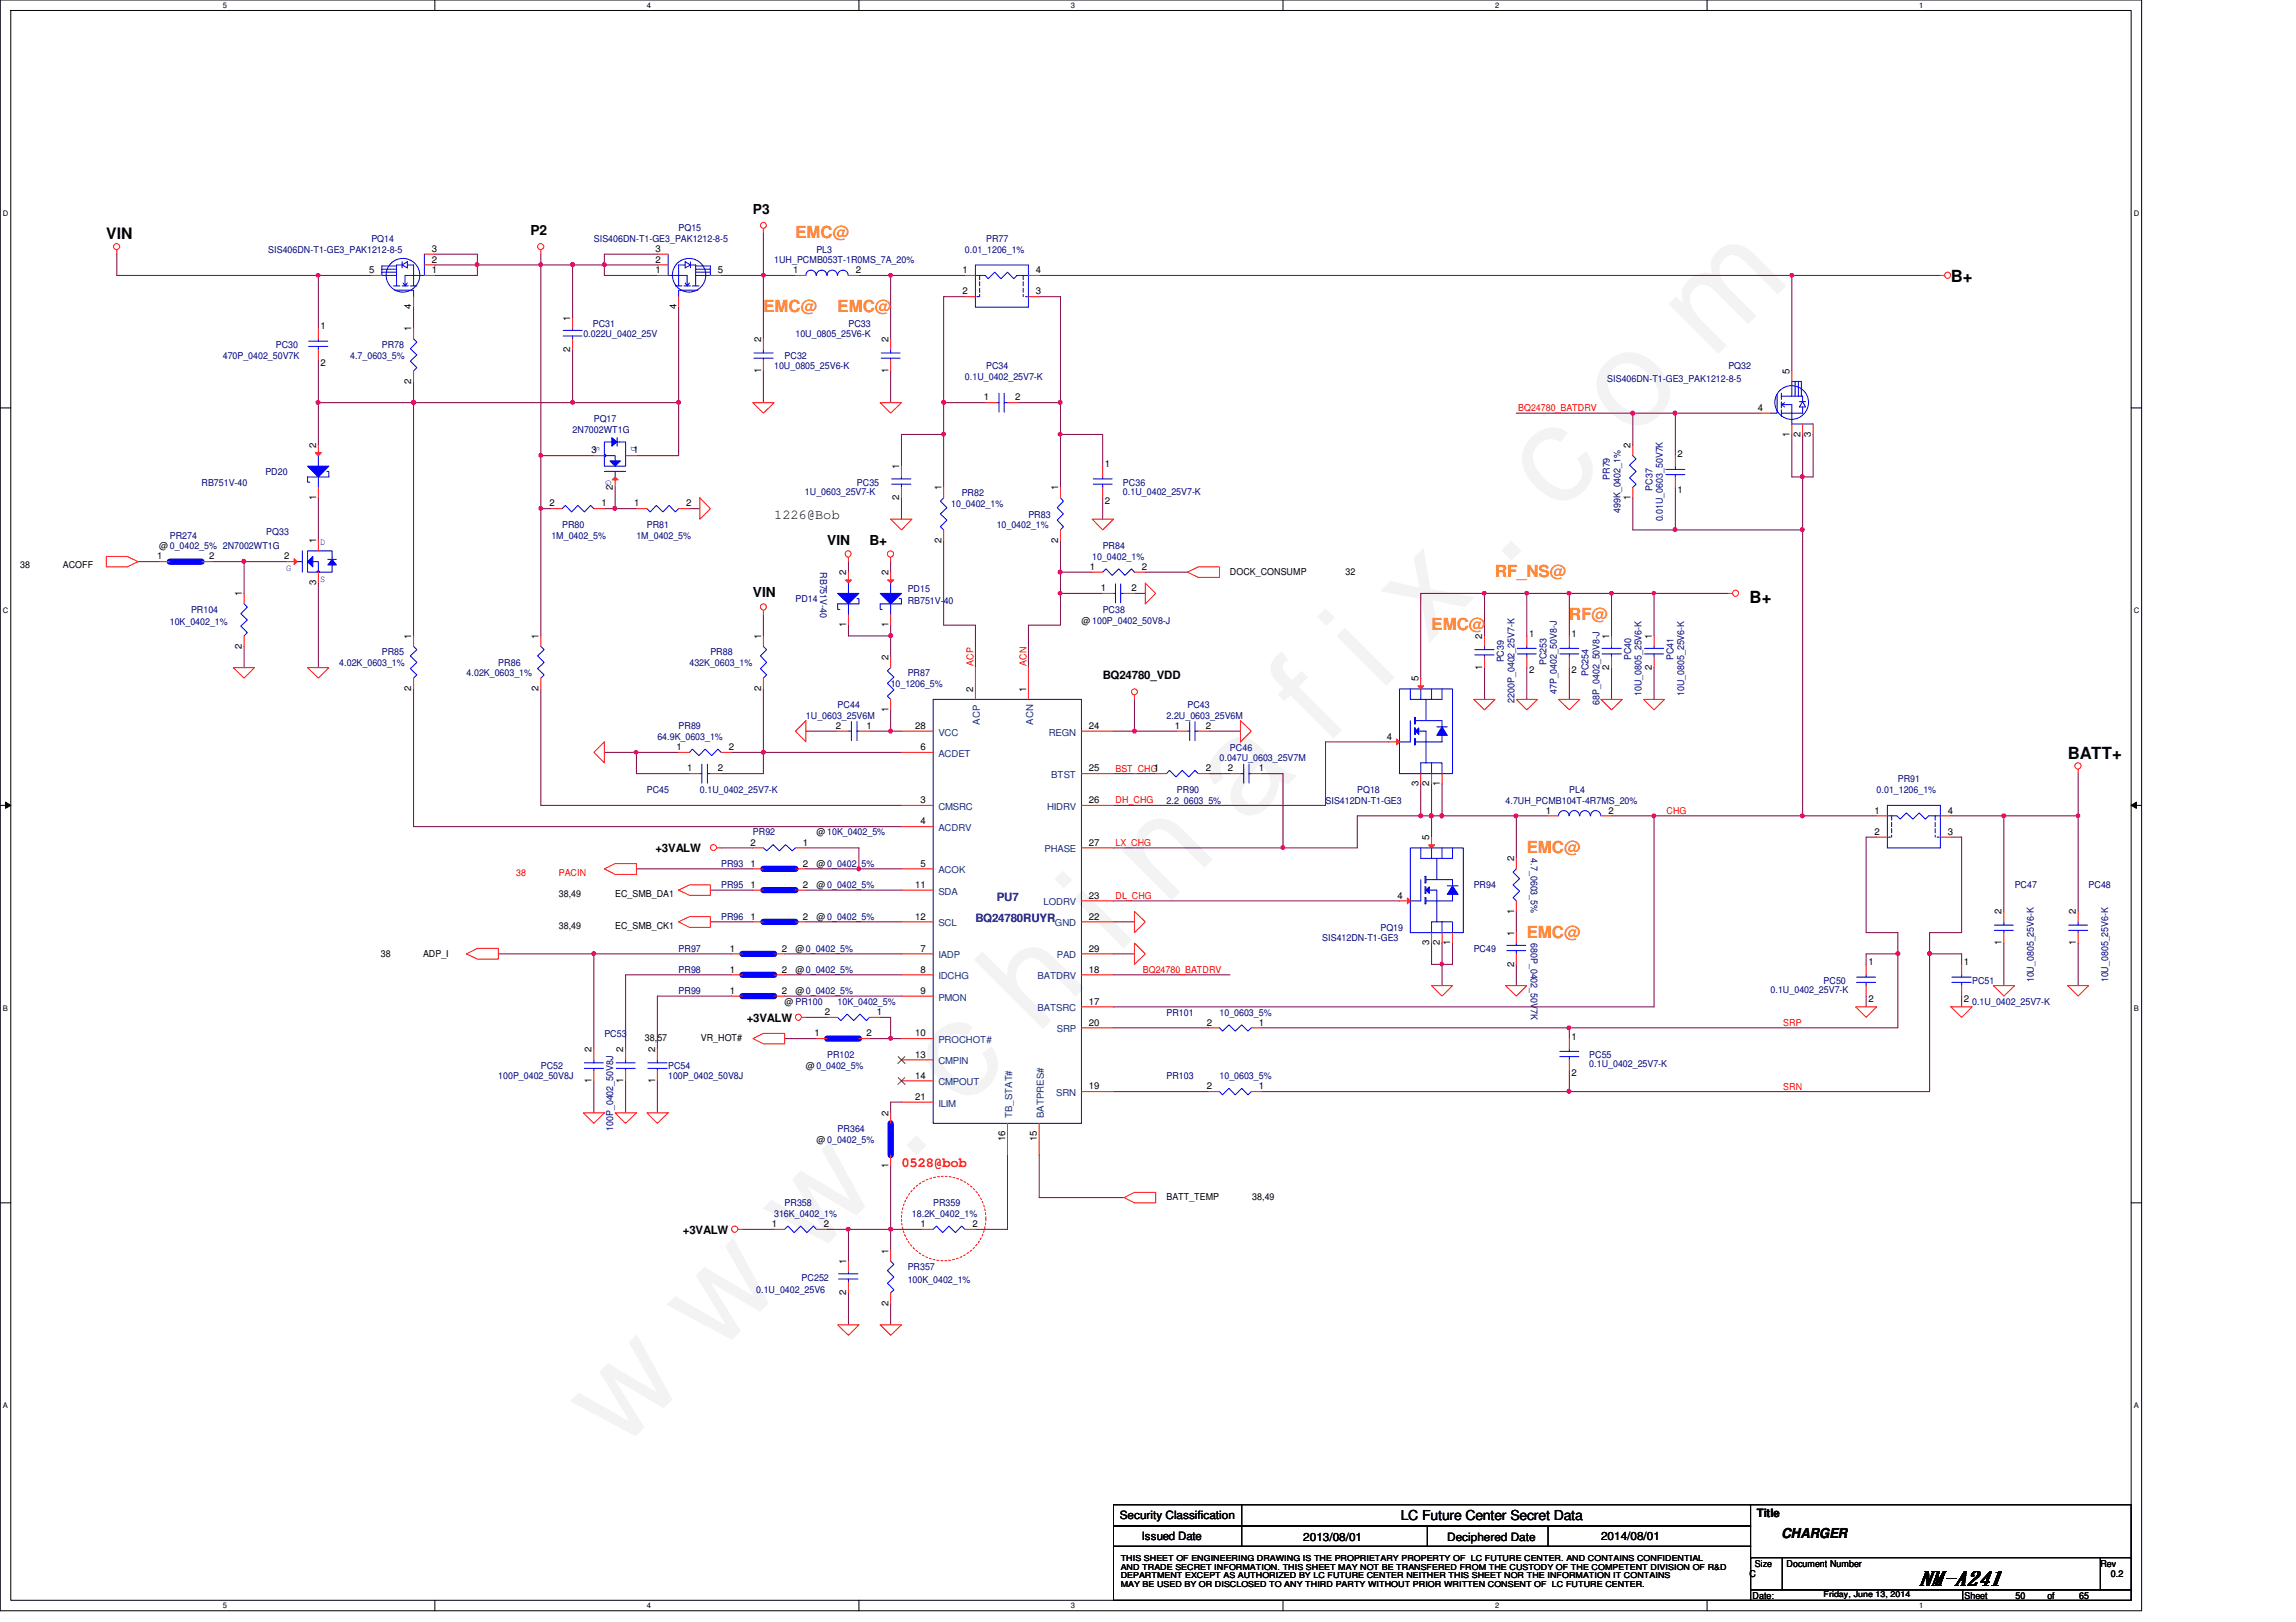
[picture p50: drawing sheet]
<svg xmlns="http://www.w3.org/2000/svg" width="297mm" height="210mm" viewBox="0 0 297 210" stroke-linecap="round" stroke-linejoin="round" font-family="sans-serif">
<defs><g id="words">
<text font-size="17.6" fill="#f0f" x="80.1" y="188" transform="rotate(-45 80.1 188)">w w w . c h i n a f i x . c o m</text>
<text font-size="2.6" x="248.3" y="205.1">NM-A241</text>
<g font-size="2.2" fill="#ff8000">
<text x="102.9" y="30.8">EMC@</text>
<text x="98.8" y="40.4">EMC@</text>
<text x="108.4" y="40.4">EMC@</text>
<text x="193.4" y="74.7">RF_NS@</text>
<text x="185.2" y="81.6">EMC@</text>
<text x="203" y="80.2">RF@</text>
<text x="197.5" y="110.4">EMC@</text>
<text x="197.5" y="121.3">EMC@</text>
</g>
<g font-size="2.2">
<text x="252.4" y="36.4">B+</text>
<text x="226.4" y="78">B+</text>
<text x="267.5" y="98.2">BATT+</text>
</g>
<text font-size="2" x="13.8" y="30.9">VIN</text>
<g font-size="1.8">
<text x="97.4" y="27.7">P3</text>
<text x="68.6" y="30.4">P2</text>
<text x="100.2" y="67.2">1226@Bob</text>
<text x="107" y="70.5">VIN</text>
<text x="112.5" y="70.5">B+</text>
<text x="97.4" y="77.2">VIN</text>
<text x="181.2" y="196.8">LC Future Center Secret Data</text>
<text x="230.5" y="199.1">CHARGER</text>
</g>
<text font-size="1.8" fill="#f00" x="116.6" y="151">0528@bob</text>
<g font-size="1.5">
<text x="142.7" y="87.9">BQ24780_VDD</text>
<text x="84.8" y="110.2">+3VALW</text>
<text x="96.6" y="132.2">+3VALW</text>
<text x="88.3" y="159.6">+3VALW</text>
<text x="144.9" y="196.6">Security Classification</text>
<text x="227.3" y="196.3">Title</text>
<text x="147.7" y="199.3">Issued Date</text>
<text x="168.6" y="199.4">2013/08/01</text>
<text x="187.2" y="199.4">Deciphered Date</text>
<text x="207.1" y="199.3">2014/08/01</text>
</g>
<g font-size="1.5" fill="#000080">
<text x="126.2" y="119.3">BQ24780RUYR</text>
<text x="128.9" y="116.5">PU7</text>
</g>
<g font-size="1.2" fill="#000080">
<text x="87.8" y="29.9">PQ15</text>
<text x="34.7" y="32.7">SIS406DN-T1-GE3_PAK1212-8-5</text>
<text x="48" y="31.3">PQ14</text>
<text x="76.8" y="31.3">SIS406DN-T1-GE3_PAK1212-8-5</text>
<text x="100.2" y="34">1UH_PCMB053T-1R0MS_7A_20%</text>
<text x="105.6" y="32.7">PL3</text>
<text x="124.8" y="32.7">0.01_1206_1%</text>
<text x="127.6" y="31.3">PR77</text>
<text x="28.8" y="46.4">470P_0402_50V7K</text>
<text x="35.7" y="45">PC30</text>
<text x="45.3" y="46.4">4.7_0603_5%</text>
<text x="49.4" y="45">PR78</text>
<text x="75.5" y="43.6">0.022U_0402_25V</text>
<text x="76.7" y="42.3">PC31</text>
<text x="100.2" y="47.8">10U_0805_25V6-K</text>
<text x="101.5" y="46.4">PC32</text>
<text x="102.9" y="43.6">10U_0805_25V6-K</text>
<text x="109.8" y="42.3">PC33</text>
<text x="127.6" y="47.8">PC34</text>
<text x="223.6" y="47.8">PQ32</text>
<text x="124.8" y="49.1">0.1U_0402_25V7-K</text>
<text x="207.9" y="49.4">SIS406DN-T1-GE3_PAK1212-8-5</text>
<text x="74.1" y="56">2N7002WT1G</text>
<text x="76.8" y="54.6">PQ17</text>
<text x="26.1" y="62.9">RB751V-40</text>
<text x="34.3" y="61.5">PD20</text>
<text x="104.1" y="64.1">1U_0603_25V7-K</text>
<text x="110.9" y="62.9">PC35</text>
<text x="123.1" y="65.6">10_0402_1%</text>
<text x="124.4" y="64.2">PR82</text>
<text x="145.3" y="62.9">PC36</text>
<text x="145.3" y="64.1">0.1U_0402_25V7-K</text>
<text x="208.3" y="62.1" transform="rotate(-90 208.3 62.1)">PR79</text>
<text x="213.8" y="63.5" transform="rotate(-90 213.8 63.5)">PC37</text>
<text x="22" y="69.7">PR274</text>
<text x="34.5" y="69.2">PQ33</text>
<text x="71.3" y="69.7">1M_0402_5%</text>
<text x="72.7" y="68.3">PR80</text>
<text x="82.3" y="69.7">1M_0402_5%</text>
<text x="83.7" y="68.3">PR81</text>
<text x="128.9" y="68.3">10_0402_1%</text>
<text x="133.1" y="67">PR83</text>
<text x="142.7" y="71.1">PR84</text>
<text x="209.6" y="66.4" transform="rotate(-90 209.6 66.4)">499K_0402_1%</text>
<text x="215.1" y="67.5" transform="rotate(-90 215.1 67.5)">0.01U_0603_50V7K</text>
<text x="102.9" y="77.9">PD14</text>
<text x="106.1" y="74" transform="rotate(90 106.1 74)">RB751V-40</text>
<text x="117.4" y="76.6">PD15</text>
<text x="141.3" y="72.4">10_0402_1%</text>
<text x="22" y="80.9">10K_0402_1%</text>
<text x="24.7" y="79.3">PR104</text>
<text x="117.4" y="78.2">RB751V-40</text>
<text x="142.7" y="79.3">PC38</text>
<text x="43.9" y="86.1">4.02K_0603_1%</text>
<text x="49.4" y="84.8">PR85</text>
<text x="60.4" y="87.5">4.02K_0603_1%</text>
<text x="64.5" y="86.1">PR86</text>
<text x="89.2" y="86.1">432K_0603_1%</text>
<text x="91.9" y="84.8">PR88</text>
<text x="115.2" y="88.9">10_1206_5%</text>
<text x="117.4" y="87.5">PR87</text>
<text x="194.6" y="85.7" transform="rotate(-90 194.6 85.7)">PC39</text>
<text x="200.1" y="86.1" transform="rotate(-90 200.1 86.1)">PC253</text>
<text x="201.4" y="89.8" transform="rotate(-90 201.4 89.8)">47P_0402_50V8-J</text>
<text x="205.5" y="87.5" transform="rotate(-90 205.5 87.5)">PC254</text>
<text x="211" y="85.4" transform="rotate(-90 211 85.4)">PC40</text>
<text x="216.5" y="85.4" transform="rotate(-90 216.5 85.4)">PC41</text>
<text x="85" y="95.8">64.9K_0603_1%</text>
<text x="87.8" y="94.4">PR89</text>
<text x="104.3" y="93">1U_0603_25V6M</text>
<text x="108.4" y="91.7">PC44</text>
<text x="150.9" y="93">2.2U_0603_25V6M</text>
<text x="153.6" y="91.7">PC43</text>
<text x="195.9" y="90.9" transform="rotate(-90 195.9 90.9)">2200P_0402_25V7-K</text>
<text x="206.9" y="91.2" transform="rotate(-90 206.9 91.2)">68P_0402_50V8-J</text>
<text x="212.4" y="90.1" transform="rotate(-90 212.4 90.1)">10U_0805_25V6-K</text>
<text x="217.9" y="90.1" transform="rotate(-90 217.9 90.1)">10U_0805_25V6-K</text>
<text x="157.8" y="98.5">0.047U_0603_25V7M</text>
<text x="159.1" y="97.2">PC46</text>
<text x="245.5" y="101.3">PR91</text>
<text x="83.7" y="102.6">PC45</text>
<text x="90.5" y="102.6">0.1U_0402_25V7-K</text>
<text x="150.9" y="104">2.2_0603_5%</text>
<text x="152.3" y="102.6">PR90</text>
<text x="171.5" y="104">SIS412DN-T1-GE3</text>
<text x="175.6" y="102.6">PQ18</text>
<text x="194.8" y="104">4.7UH_PCMB104T-4R7MS_20%</text>
<text x="203" y="102.6">PL4</text>
<text x="242.8" y="102.6">0.01_1206_1%</text>
<text x="93.3" y="112.2">PR93</text>
<text x="97.4" y="108.1">PR92</text>
<text x="198" y="111.1" transform="rotate(90 198 111.1)">4.7_0603_5%</text>
<text x="93.3" y="119.1">PR96</text>
<text x="93.3" y="115">PR95</text>
<text x="190.7" y="115">PR94</text>
<text x="260.6" y="115">PC47</text>
<text x="270.2" y="115">PC48</text>
<text x="87.8" y="125.9">PR98</text>
<text x="87.8" y="123.2">PR97</text>
<text x="171.1" y="121.8">SIS412DN-T1-GE3</text>
<text x="178.6" y="120.4">PQ19</text>
<text x="190.7" y="123.2">PC49</text>
<text x="198" y="122" transform="rotate(90 198 122)">680P_0402_50V7K</text>
<text x="87.8" y="128.7">PR99</text>
<text x="108.4" y="130">10K_0402_5%</text>
<text x="150.9" y="131.4">PR101</text>
<text x="157.8" y="131.4">10_0603_5%</text>
<text x="229.1" y="128.6">0.1U_0402_25V7-K</text>
<text x="235.9" y="127.3">PC50</text>
<text x="255.1" y="127.3">PC51</text>
<text x="255.1" y="130">0.1U_0402_25V7-K</text>
<text x="263.1" y="127.1" transform="rotate(-90 263.1 127.1)">10U_0805_25V6-K</text>
<text x="272.8" y="127.1" transform="rotate(-90 272.8 127.1)">10U_0805_25V6-K</text>
<text x="78.2" y="134.2">PC53</text>
<text x="107" y="136.9">PR102</text>
<text x="205.6" y="136.9">PC55</text>
<text x="64.5" y="139.7">100P_0402_50V8J</text>
<text x="70" y="138.3">PC52</text>
<text x="86.4" y="138.3">PC54</text>
<text x="86.4" y="139.7">100P_0402_50V8J</text>
<text x="150.9" y="139.7">PR103</text>
<text x="157.8" y="139.7">10_0603_5%</text>
<text x="205.6" y="138.1">0.1U_0402_25V7-K</text>
<text x="79.3" y="146.3" transform="rotate(-90 79.3 146.3)">100P_0402_50V8J</text>
<text x="108.4" y="146.5">PR364</text>
<text x="100.2" y="157.5">316K_0402_1%</text>
<text x="101.5" y="156.1">PR358</text>
<text x="118" y="157.5">18.2K_0402_1%</text>
<text x="120.7" y="156.1">PR359</text>
<text x="97.8" y="167.3">0.1U_0402_25V6</text>
<text x="103.7" y="165.7">PC252</text>
<text x="117.4" y="164.3">PR357</text>
<text x="117.4" y="166">100K_0402_1%</text>
</g>
<g font-size="1.2">
<text x="47.7" y="35.3">5</text>
<text x="55.9" y="35.3">1</text>
<text x="55.9" y="32.6">3</text>
<text x="55.9" y="34">2</text>
<text x="84.8" y="35.3">1</text>
<text x="84.8" y="32.6">3</text>
<text x="84.8" y="34">2</text>
<text x="92.9" y="35.3">5</text>
<text x="102.6" y="35.3">1</text>
<text x="110.7" y="35.3">2</text>
<text x="124.5" y="35.3">1</text>
<text x="134" y="35.3">4</text>
<text x="53.2" y="40" transform="rotate(-90 53.2 40)">4</text>
<text x="73.8" y="41.5" transform="rotate(-90 73.8 41.5)">1</text>
<text x="87.5" y="40" transform="rotate(-90 87.5 40)">4</text>
<text x="124.5" y="38.1">2</text>
<text x="134" y="38.1">3</text>
<text x="41.5" y="42.6">1</text>
<text x="41.5" y="47.4">2</text>
<text x="53.2" y="42.9" transform="rotate(-90 53.2 42.9)">1</text>
<text x="73.8" y="45.5" transform="rotate(-90 73.8 45.5)">2</text>
<text x="98.5" y="44.3" transform="rotate(-90 98.5 44.3)">2</text>
<text x="114.9" y="44.3" transform="rotate(-90 114.9 44.3)">2</text>
<text x="53.2" y="49.7" transform="rotate(-90 53.2 49.7)">2</text>
<text x="98.5" y="48.3" transform="rotate(-90 98.5 48.3)">1</text>
<text x="114.9" y="48.3" transform="rotate(-90 114.9 48.3)">1</text>
<text x="127.3" y="51.8">1</text>
<text x="131.3" y="51.8">2</text>
<text x="227.4" y="53.2">4</text>
<text x="231.5" y="48.4" transform="rotate(-90 231.5 48.4)">5</text>
<text x="40.9" y="58" transform="rotate(-90 40.9 58)">2</text>
<text x="76.5" y="58.7">3</text>
<text x="81.9" y="58.7">1</text>
<text x="210.9" y="58" transform="rotate(-90 210.9 58)">2</text>
<text x="217" y="59.1">2</text>
<text x="231.5" y="56.5" transform="rotate(-90 231.5 56.5)">1</text>
<text x="232.9" y="56.5" transform="rotate(-90 232.9 56.5)">2</text>
<text x="234.3" y="56.5" transform="rotate(-90 234.3 56.5)">3</text>
<text x="40.9" y="64.7" transform="rotate(-90 40.9 64.7)">1</text>
<text x="71.1" y="65.5">2</text>
<text x="77.8" y="65.5">1</text>
<text x="79.3" y="63.4" transform="rotate(-90 79.3 63.4)">2</text>
<text x="82" y="65.5">1</text>
<text x="88.8" y="65.5">2</text>
<text x="116.3" y="64.7" transform="rotate(-90 116.3 64.7)">2</text>
<text x="116.3" y="60.7" transform="rotate(-90 116.3 60.7)">1</text>
<text x="121.8" y="63.5" transform="rotate(-90 121.8 63.5)">1</text>
<text x="136.9" y="63.5" transform="rotate(-90 136.9 63.5)">1</text>
<text x="143" y="60.5">1</text>
<text x="143" y="65.2">2</text>
<text x="210.9" y="64.7" transform="rotate(-90 210.9 64.7)">1</text>
<text x="217" y="63.8">1</text>
<text x="20.6" y="71.1">@0_0402_5% 2N7002WT1G</text>
<text x="40.9" y="70.3" transform="rotate(-90 40.9 70.3)">1</text>
<text x="121.8" y="70.2" transform="rotate(-90 121.8 70.2)">2</text>
<text x="136.9" y="70.2" transform="rotate(-90 136.9 70.2)">2</text>
<text x="2.6" y="73.5">38</text>
<text x="8.1" y="73.5">ACOFF</text>
<text x="20.3" y="72.4">1</text>
<text x="27" y="72.4">2</text>
<text x="31.3" y="77.2" transform="rotate(-90 31.3 77.2)">1</text>
<text x="36.8" y="72.4">2</text>
<text x="40.9" y="75.7" transform="rotate(-90 40.9 75.7)">3</text>
<text x="109.5" y="74.5" transform="rotate(-90 109.5 74.5)">2</text>
<text x="114.9" y="74.5" transform="rotate(-90 114.9 74.5)">2</text>
<text x="141" y="73.7">1</text>
<text x="142.4" y="76.5">1</text>
<text x="146.4" y="76.5">2</text>
<text x="147.7" y="73.7">2</text>
<text x="159.1" y="74.4">DOCK_CONSUMP</text>
<text x="174.1" y="74.4">32</text>
<text x="31.3" y="83.9" transform="rotate(-90 31.3 83.9)">2</text>
<text x="53.2" y="82.7" transform="rotate(-90 53.2 82.7)">1</text>
<text x="69.7" y="82.7" transform="rotate(-90 69.7 82.7)">1</text>
<text x="98.5" y="82.7" transform="rotate(-90 98.5 82.7)">1</text>
<text x="109.5" y="81.2" transform="rotate(-90 109.5 81.2)">1</text>
<text x="114.9" y="81.2" transform="rotate(-90 114.9 81.2)">1</text>
<text x="139.9" y="80.7">@ 100P_0402_50V8-J</text>
<text x="191.8" y="82.7" transform="rotate(-90 191.8 82.7)">2</text>
<text x="197.8" y="82.4">1</text>
<text x="203.3" y="82.4">1</text>
<text x="208.2" y="82.7" transform="rotate(-90 208.2 82.7)">1</text>
<text x="213.7" y="82.7" transform="rotate(-90 213.7 82.7)">1</text>
<text x="53.2" y="89.4" transform="rotate(-90 53.2 89.4)">2</text>
<text x="69.7" y="89.4" transform="rotate(-90 69.7 89.4)">2</text>
<text x="98.5" y="89.4" transform="rotate(-90 98.5 89.4)">2</text>
<text x="114.9" y="85.4" transform="rotate(-90 114.9 85.4)">2</text>
<text x="125.9" y="89.5" transform="rotate(-90 125.9 89.5)">2</text>
<text x="132.8" y="89.5" transform="rotate(-90 132.8 89.5)">1</text>
<text x="183.5" y="88.2" transform="rotate(-90 183.5 88.2)">5</text>
<text x="191.8" y="86.7" transform="rotate(-90 191.8 86.7)">1</text>
<text x="197.8" y="87.1">2</text>
<text x="203.3" y="87.1">2</text>
<text x="208.2" y="86.7" transform="rotate(-90 208.2 86.7)">2</text>
<text x="213.7" y="86.7" transform="rotate(-90 213.7 86.7)">2</text>
<text x="108.1" y="94.3">2</text>
<text x="112.1" y="94.3">1</text>
<text x="114.9" y="92.2" transform="rotate(-90 114.9 92.2)">1</text>
<text x="118.4" y="94.3">28</text>
<text x="140.9" y="94.3">24</text>
<text x="152" y="94.3">1</text>
<text x="156" y="94.3">2</text>
<text x="179.4" y="95.7">4</text>
<text x="87.5" y="97.1">1</text>
<text x="88.9" y="99.8">1</text>
<text x="92.9" y="99.8">2</text>
<text x="94.3" y="97.1">2</text>
<text x="119.1" y="97.1">6</text>
<text x="140.9" y="99.8">25</text>
<text x="156" y="99.8">2</text>
<text x="158.8" y="99.8">2</text>
<text x="162.9" y="99.8">1</text>
<text x="183.5" y="101.8" transform="rotate(-90 183.5 101.8)">3</text>
<text x="184.9" y="101.8" transform="rotate(-90 184.9 101.8)">2</text>
<text x="186.3" y="101.8" transform="rotate(-90 186.3 101.8)">1</text>
<text x="119.1" y="103.9">3</text>
<text x="119.1" y="106.7">4</text>
<text x="140.9" y="103.9">26</text>
<text x="200" y="105.3">1</text>
<text x="208.1" y="105.3">2</text>
<text x="242.5" y="105.3">1</text>
<text x="252" y="105.3">4</text>
<text x="97.1" y="109.4">2</text>
<text x="97.1" y="112.1">1</text>
<text x="103.9" y="109.4">1</text>
<text x="103.9" y="112.1">2</text>
<text x="105.6" y="112.2">@ 0_0402_5%</text>
<text x="105.6" y="108.1">@ 10K_0402_5%</text>
<text x="119.1" y="112.1">5</text>
<text x="140.9" y="109.4">27</text>
<text x="184.9" y="108.8" transform="rotate(-90 184.9 108.8)">5</text>
<text x="195.9" y="111.5" transform="rotate(-90 195.9 111.5)">2</text>
<text x="242.5" y="108">2</text>
<text x="252" y="108">3</text>
<text x="72.3" y="116.1">38,49</text>
<text x="79.6" y="116.1">EC_SMB_DA1</text>
<text x="97.1" y="119">1</text>
<text x="97.1" y="114.9">1</text>
<text x="103.9" y="119">2</text>
<text x="103.9" y="114.9">2</text>
<text x="105.6" y="119.1">@ 0_0402_5%</text>
<text x="105.6" y="115">@ 0_0402_5%</text>
<text x="118.4" y="114.9">11</text>
<text x="118.4" y="119">12</text>
<text x="140.9" y="119">22</text>
<text x="140.9" y="116.3">23</text>
<text x="180.8" y="116.3">4</text>
<text x="195.9" y="118.2" transform="rotate(-90 195.9 118.2)">1</text>
<text x="258.9" y="118.3" transform="rotate(-90 258.9 118.3)">2</text>
<text x="268.6" y="118.3" transform="rotate(-90 268.6 118.3)">2</text>
<text x="49.3" y="123.9">38</text>
<text x="54.7" y="123.9">ADP_I</text>
<text x="72.3" y="120.2">38,49</text>
<text x="79.6" y="120.2">EC_SMB_CK1</text>
<text x="94.4" y="125.9">1</text>
<text x="94.4" y="123.1">1</text>
<text x="101.1" y="125.9">2</text>
<text x="101.1" y="123.1">2</text>
<text x="102.9" y="125.9">@0_0402_5%</text>
<text x="102.9" y="123.2">@0_0402_5%</text>
<text x="119.1" y="125.9">8</text>
<text x="119.1" y="123.1">7</text>
<text x="140.9" y="123.1">29</text>
<text x="140.9" y="125.9">18</text>
<text x="184.9" y="122.3" transform="rotate(-90 184.9 122.3)">3</text>
<text x="186.3" y="122.3" transform="rotate(-90 186.3 122.3)">2</text>
<text x="187.6" y="122.3" transform="rotate(-90 187.6 122.3)">1</text>
<text x="195.9" y="125.1" transform="rotate(-90 195.9 125.1)">2</text>
<text x="195.9" y="121.1" transform="rotate(-90 195.9 121.1)">1</text>
<text x="241.7" y="124.9">1</text>
<text x="254.1" y="124.9">1</text>
<text x="258.9" y="122.3" transform="rotate(-90 258.9 122.3)">1</text>
<text x="268.6" y="122.3" transform="rotate(-90 268.6 122.3)">1</text>
<text x="94.4" y="128.6">1</text>
<text x="101.1" y="128.6">2</text>
<text x="101.5" y="130">@ PR100</text>
<text x="102.9" y="128.7">@0_0402_5%</text>
<text x="106.7" y="131.4">2</text>
<text x="113.4" y="131.4">1</text>
<text x="119.1" y="128.6">9</text>
<text x="140.9" y="130">17</text>
<text x="241.7" y="129.7">2</text>
<text x="254.1" y="129.7">2</text>
<text x="76.5" y="136.2" transform="rotate(-90 76.5 136.2)">2</text>
<text x="80.6" y="136.2" transform="rotate(-90 80.6 136.2)">2</text>
<text x="83.4" y="134.7">38,57</text>
<text x="84.7" y="136.2" transform="rotate(-90 84.7 136.2)">2</text>
<text x="90.7" y="134.7">VR_HOT#</text>
<text x="105.4" y="134.1">1</text>
<text x="112.1" y="134.1">2</text>
<text x="118.4" y="134.1">10</text>
<text x="118.4" y="136.9">13</text>
<text x="140.9" y="132.7">20</text>
<text x="156.1" y="132.7">2</text>
<text x="162.9" y="132.7">1</text>
<text x="203.3" y="134.5">1</text>
<text x="76.5" y="140.2" transform="rotate(-90 76.5 140.2)">1</text>
<text x="80.6" y="140.2" transform="rotate(-90 80.6 140.2)">1</text>
<text x="84.7" y="140.2" transform="rotate(-90 84.7 140.2)">1</text>
<text x="104.3" y="138.3">@0_0402_5%</text>
<text x="118.4" y="139.6">14</text>
<text x="118.4" y="142.3">21</text>
<text x="140.9" y="141">19</text>
<text x="156.1" y="141">2</text>
<text x="162.9" y="141">1</text>
<text x="203.3" y="139.3">2</text>
<text x="105.6" y="147.9">@ 0_0402_5%</text>
<text x="114.9" y="144.4" transform="rotate(-90 114.9 144.4)">2</text>
<text x="130" y="147.7" transform="rotate(-90 130 147.7)">16</text>
<text x="134.2" y="147.7" transform="rotate(-90 134.2 147.7)">15</text>
<text x="114.9" y="151.1" transform="rotate(-90 114.9 151.1)">1</text>
<text x="150.9" y="155.3">BATT_TEMP</text>
<text x="162" y="155.3">38,49</text>
<text x="99.9" y="158.8">1</text>
<text x="106.6" y="158.8">2</text>
<text x="119.1" y="158.8">1</text>
<text x="125.8" y="158.8">2</text>
<text x="109.5" y="167.6" transform="rotate(-90 109.5 167.6)">2</text>
<text x="109.5" y="163.6" transform="rotate(-90 109.5 163.6)">1</text>
<text x="114.9" y="162.2" transform="rotate(-90 114.9 162.2)">1</text>
<text x="114.9" y="169" transform="rotate(-90 114.9 169)">2</text>
<text x="227" y="202.7">Size</text>
<text x="231.1" y="202.7">Document Number</text>
<text x="271.7" y="202.7">Rev</text>
<text x="226.4" y="204.1">C</text>
<text x="226.7" y="206.9">Date:</text>
<text x="254.2" y="206.9">Sheet</text>
<text x="260.8" y="206.9">50</text>
<text x="264.9" y="206.9">of</text>
<text x="269" y="206.9">65</text>
<text x="273.1" y="204.1">0.2</text>
</g>
<g font-size="1.2" fill="#f00">
<text x="196.4" y="53.2">BQ24780_BATDRV</text>
<text x="125.9" y="86.1" transform="rotate(-90 125.9 86.1)">ACP</text>
<text x="132.8" y="86.1" transform="rotate(-90 132.8 86.1)">ACN</text>
<text x="144.3" y="99.9">BST_CHG1</text>
<text x="144.3" y="104">DH_CHG</text>
<text x="215.6" y="105.3">CHG</text>
<text x="66.8" y="113.3">38</text>
<text x="72.3" y="113.3">PACIN</text>
<text x="144.3" y="109.5">LX_CHG</text>
<text x="144.3" y="116.3">DL_CHG</text>
<text x="147.9" y="125.9">BQ24780_BATDRV</text>
<text x="230.7" y="132.8">SRP</text>
<text x="230.7" y="141">SRN</text>
</g>
<g font-size="1.2" fill="#00f">
<text x="76.9" y="57.7" transform="rotate(90 76.9 57.7)">S</text>
<text x="81.7" y="57.7" transform="rotate(90 81.7 57.7)">D</text>
<text x="78.4" y="62.1" transform="rotate(90 78.4 62.1)">G</text>
<text x="41.4" y="70.5">D</text>
<text x="37" y="73.8">G</text>
<text x="41.4" y="75.4">S</text>
</g>
<g font-size="1.2" fill="#004080">
<text x="121.4" y="95.2">VCC</text>
<text x="126.8" y="93.8" transform="rotate(-90 126.8 93.8)">ACP</text>
<text x="133.6" y="93.8" transform="rotate(-90 133.6 93.8)">ACN</text>
<text x="135.7" y="95.2">REGN</text>
<text x="121.4" y="98">ACDET</text>
<text x="136" y="100.7">BTST</text>
<text x="121.4" y="104.8">CMSRC</text>
<text x="121.4" y="107.6">ACDRV</text>
<text x="135.5" y="104.8">HIDRV</text>
<text x="121.4" y="113">ACOK</text>
<text x="135.1" y="110.3">PHASE</text>
<text x="121.4" y="115.8">SDA</text>
<text x="121.4" y="119.9">SCL</text>
<text x="135" y="117.2">LODRV</text>
<text x="136.5" y="119.9">GND</text>
<text x="121.4" y="124">IADP</text>
<text x="136.7" y="124">PAD</text>
<text x="121.4" y="126.7">IDCHG</text>
<text x="121.4" y="129.5">PMON</text>
<text x="134.2" y="126.7">BATDRV</text>
<text x="134.2" y="130.9">BATSRC</text>
<text x="121.4" y="135">PROCHOT#</text>
<text x="121.4" y="137.8">CMPIN</text>
<text x="136.7" y="133.6">SRP</text>
<text x="121.4" y="140.5">CMPOUT</text>
<text x="121.4" y="143.2">ILIM</text>
<text x="136.6" y="141.9">SRN</text>
<text x="130.9" y="144.7" transform="rotate(-90 130.9 144.7)">TB_STAT#</text>
<text x="135" y="144.7" transform="rotate(-90 135 144.7)">BATPRES#</text>
</g>
<g font-size="1.1">
<text x="145" y="202">THIS SHEET OF ENGINEERING DRAWING IS THE PROPRIETARY PROPERTY OF LC FUTURE CENTER. AND CONTAINS CONFIDENTIAL</text>
<text x="145" y="203.1">AND TRADE SECRET INFORMATION. THIS SHEET MAY NOT BE TRANSFERED FROM THE CUSTODY OF THE COMPETENT DIVISION OF R&amp;D</text>
<text x="145" y="204.2">DEPARTMENT EXCEPT AS AUTHORIZED BY LC FUTURE CENTER NEITHER THIS SHEET NOR THE INFORMATION IT CONTAINS</text>
<text x="145" y="205.3">MAY BE USED BY OR DISCLOSED TO ANY THIRD PARTY WITHOUT PRIOR WRITTEN CONSENT OF LC FUTURE CENTER.</text>
<text x="235.9" y="206.7">Friday, June 13, 2014</text>
</g>
<g font-size="1">
<text x="28.8" y="1">5</text>
<text x="83.7" y="1">4</text>
<text x="138.6" y="1">3</text>
<text x="193.4" y="1">2</text>
<text x="248.3" y="1">1</text>
<text x=".4" y="27.9">D</text>
<text x="276.1" y="27.9">D</text>
<text x=".4" y="79.4">C</text>
<text x="276.1" y="79.4">C</text>
<text x=".4" y="130.8">B</text>
<text x="276.1" y="130.8">B</text>
<text x=".4" y="182.2">A</text>
<text x="276.1" y="182.2">A</text>
<text x="28.8" y="208.1">5</text>
<text x="83.7" y="208.1">4</text>
<text x="138.6" y="208.1">3</text>
<text x="193.4" y="208.1">2</text>
<text x="248.3" y="208.1">1</text>
</g>
</g></defs>
<path d="M0 0h277.1v208.4h-277.1zM1.4 1.4h274.3v205.7h-274.3z" fill="none" stroke="#000" stroke-width=".13"/>
<g fill="#fff">
<path d="M28.8 .1h.6v1.1h-.6z"/>
<path d="M28.8 207.2h.6v1.1h-.6z"/>
</g>
<path d="M56.3 0v1.4M56.3 207.1v1.3" fill="none" stroke="#000" stroke-width=".13"/>
<g fill="#fff">
<path d="M83.7 .1h.5v1.1h-.5z"/>
<path d="M83.7 207.2h.5v1.1h-.5z"/>
</g>
<path d="M111.1 0v1.4M111.1 207.1v1.3" fill="none" stroke="#000" stroke-width=".13"/>
<g fill="#fff">
<path d="M138.6 .1h.5v1.1h-.5z"/>
<path d="M138.6 207.2h.5v1.1h-.5z"/>
</g>
<path d="M166 0v1.4M166 207.1v1.3" fill="none" stroke="#000" stroke-width=".13"/>
<g fill="#fff">
<path d="M193.4 .1h.6v1.1h-.6z"/>
<path d="M193.4 207.2h.6v1.1h-.6z"/>
</g>
<path d="M220.8 0v1.4M220.8 207.1v1.3" fill="none" stroke="#000" stroke-width=".13"/>
<g fill="#fff">
<path d="M248.3 .1h.5v1.1h-.5z"/>
<path d="M248.3 207.2h.5v1.1h-.5z"/>
<path d="M.4 27.1h.7v1.1h-.7z"/>
<path d="M276.1 27.1h.7v1.1h-.7z"/>
<path d="M.4 78.5h.7v1.1h-.7z"/>
<path d="M276.1 78.5h.7v1.1h-.7z"/>
</g>
<path d="M0 52.8h1.4M275.7 52.8h1.4" fill="none" stroke="#000" stroke-width=".13"/>
<g fill="#fff">
<path d="M.4 129.9h.6v1.1h-.6z"/>
<path d="M276.1 129.9h.6v1.1h-.6z"/>
</g>
<path d="M0 104.2h1.4M.7 103.8l.7 .4-.7 .4zM275.7 104.2l.7-.4v.8zM275.7 104.2h1.4" fill="none" stroke="#000" stroke-width=".13"/>
<path d="M.7 103.8l.7 .4-.7 .4zM275.7 104.2l.7-.4v.8z" fill="#000"/>
<g fill="#fff">
<path d="M.4 181.4h.6v1.1h-.6z"/>
<path d="M276.1 181.4h.6v1.1h-.6z"/>
</g>
<path d="M0 155.7h1.4M275.7 155.7h1.4" fill="none" stroke="#000" stroke-width=".13"/>
<path d="M144.1 116.6h37M233.2 105.6h9.6M242.8 108.3h-1.4v12.4h4.1M252.4 108.3h1.4v12.4h-4.2M245.5 123.4v9.6h-42.5" fill="none" stroke="#800040" stroke-width=".13"/>
<circle cx="245.5" cy="123.4" r=".26" fill="#f0f"/>
<circle cx="245.5" cy="123.4" r=".26" fill="none" stroke="#f0f" stroke-width=".13"/>
<path d="M245.5 120.7v2.7h-4.1v1.4M253.8 123.4h-4.2v17.9" fill="none" stroke="#800040" stroke-width=".13"/>
<circle cx="249.6" cy="123.4" r=".26" fill="#f0f"/>
<circle cx="249.6" cy="123.4" r=".26" fill="none" stroke="#f0f" stroke-width=".13"/>
<path d="M41.2 35.6h6.8M56.3 32.9h5.5v1.4M56.3 35.6h5.5M259.2 105.6v12.3M144.1 130.3h69.9M163.2 133h39.8M241.4 128.9v1.4M249.6 120.7v2.7M253.8 123.4v1.4M253.8 128.9v1.4M268.9 122v5.6M163.2 141.3h86.4" fill="none" stroke="#800040" stroke-width=".13"/>
<circle cx="259.2" cy="105.6" r=".26" fill="#f0f"/>
<circle cx="259.2" cy="105.6" r=".26" fill="none" stroke="#f0f" stroke-width=".13"/>
<path d="M231.8 35.6h19.2M252.4 105.6h6.8M268.9 105.6v12.3M259.2 122v5.6" fill="none" stroke="#800040" stroke-width=".13"/>
<path d="M268.7 105.4l.1-.1 .2 .1v.4h-.2h-.1z" fill-rule="evenodd" fill="#f0f"/>
<path d="M268.7 105.4l.1-.1 .2 .1v.4h-.2h-.1z" fill="none" stroke="#f0f" stroke-width=".13"/>
<path d="M53.5 52.1v30.2M53.5 89.2v17.8h63.1M70 104.2h46.6M259.2 105.6h9.7" fill="none" stroke="#800040" stroke-width=".13"/>
<circle cx="53.5" cy="52.1" r=".26" fill="#f0f"/>
<circle cx="53.5" cy="52.1" r=".26" fill="none" stroke="#f0f" stroke-width=".13"/>
<path d="M56.3 34.3h5.5v1.3M53.5 52.1h20.6" fill="none" stroke="#800040" stroke-width=".13"/>
<circle cx="53.5" cy="52.1" r=".26" fill="#f0f"/>
<circle cx="53.5" cy="52.1" r=".26" fill="none" stroke="#f0f" stroke-width=".13"/>
<path d="M61.8 34.3h8.2" fill="none" stroke="#800040" stroke-width=".13"/>
<circle cx="61.7" cy="34.2" r=".26" fill="#f0f"/>
<circle cx="61.7" cy="34.2" r=".26" fill="none" stroke="#f0f" stroke-width=".13"/>
<path d="M41.2 35.6v6.9" fill="none" stroke="#800040" stroke-width=".13"/>
<circle cx="41.1" cy="35.6" r=".25" fill="#f0f"/>
<circle cx="41.1" cy="35.6" r=".25" fill="none" stroke="#f0f" stroke-width=".13"/>
<path d="M15.1 32.9v2.7h26.1M53.5 39.8v2.7M134.4 35.6h97.4M41.2 46.6v5.5h12.3v-2.7M31.6 72.7h5.4M41.2 75.4v11M233.2 68.6v37M31.6 83.7v2.7M268.9 100.1v5.5M64.5 123.4h12.3v12.4" fill="none" stroke="#800040" stroke-width=".13"/>
<circle cx="31.5" cy="72.6" r=".26" fill="#f0f"/>
<circle cx="31.5" cy="72.6" r=".26" fill="none" stroke="#f0f" stroke-width=".13"/>
<path d="M41.2 52.1v5.5M31.6 72.7v4.1" fill="none" stroke="#800040" stroke-width=".13"/>
<circle cx="41.1" cy="52.1" r=".26" fill="#f0f"/>
<circle cx="41.1" cy="52.1" r=".26" fill="none" stroke="#f0f" stroke-width=".13"/>
<path d="M17.9 72.7h2.7M27.5 72.7h4.1M41.2 64.4v5.5" fill="none" stroke="#800040" stroke-width=".13"/>
<g fill="none" stroke="#f00" stroke-width=".13">
<path d="M15.1 32.3v.6M251 35.6h.6M13.8 72h2.7l1.4 .7-1.4 .7h-2.7zM30.2 86.4h2.7l-1.3 1.4zM39.8 86.4h2.7l-1.3 1.4zM268.9 99.6v.5M268.9 117.9v1.4M60.4 123.4l1.4-.7h2.7v1.4h-2.7zM240.1 130.3h2.7l-1.4 1.4zM252.4 130.3h2.7l-1.3 1.4zM257.9 127.6h2.7l-1.4 1.3zM267.5 127.6h2.7l-1.3 1.3z"/>
<path d="M268.9 120.7v1.3"/>
<circle cx="15.1" cy="31.9" r=".39"/>
<circle cx="252" cy="35.6" r=".39"/>
<circle cx="268.8" cy="99.1" r=".4"/>
</g>
<path d="M144.1 194.7h82.4v2.8h-82.4zM144.1 197.5h82.4v2.6h-82.4zM160.7 194.7v5.4M184.7 197.5v2.6M200.3 197.5v2.6M226.4 194.7h49.3v6.9M144.1 200.1h82.4v7h-82.4zM226.5 201.6h4.1v4.1h-4.1zM226.5 205.7h27.4v1.4h-27.4zM230.6 201.6h41.1v4.1h-41.1zM253.9 205.7h21.8v1.4h-21.8zM271.7 201.6h4v4.1h-4z" fill="none" stroke="#000" stroke-width=".13"/>
<path d="M267.6 119.7h2.5M268.9 119.3v.4M267.6 120.4h2.5M268.9 120.4v.3" fill="none" stroke="#00f" stroke-width=".13"/>
<path d="M39.8 72.7l.7-.7v1.4z" fill="#00f"/>
<path d="M39.8 72.7l.7-.7v1.4z" fill="none" stroke="#00f" stroke-width=".13"/>
<path d="M43 72.4l.5 .7h-1.1z" fill="#00f"/>
<path d="M38.4 72.7h.7M39.1 71.3v2.7M42.4 72.4h1.1M43 72.4v-1.1h-3.2v2.7h1.4v-1.3h-.7M43 72.4l.5 .7h-1.1zM43 73.1v.9h-1.8h.1v-.1h-.3v.1" fill="none" stroke="#00f" stroke-width=".13"/>
<path d="M38.1 72.3l.3 .4-.3 .4z" fill="#f00"/>
<g fill="none" stroke="#f00" stroke-width=".13">
<path d="M48 35.6h1.4M53.5 38.4v1.4M54.9 35.6h1.4M54.9 32.9h1.4M54.9 34.3h1.4M41.2 42.5v1.4M41.2 45.3v1.3M37 72.7h1.4M38.1 72.3l.3 .4-.3 .4zM41.2 69.9v1.4M41.2 74v1.4M242.8 105.6h1.4"/>
<path d="M242.8 108.3h1.4M251 108.3h1.4M251 105.6h1.4"/>
</g>
<g fill="none" stroke="#00f" stroke-width=".13">
<path d="M49.4 35.2h1.9M49.4 34.8h1.9M50.9 37h.8M51.1 37.5h2.4v.9M51.3 34.4h-1.9v1.2h1.9M52 37h.8M52 34.3l.7 .4v-.8l-.7 .4h-.7v2.7M52 33.9v.8M52.2 36.6l.2 .4 .3-.4M52.7 34.3h.8v2.7M53.1 37h.8M54.9 32.9v2.7h-2.5v1.4"/>
<path d="M39.9 44.8h2.5M39.9 44.2h2.5M41.2 43.9v.3M41.2 44.8v.5M244.2 104.2h6.8v5.5h-6.8zM244.2 105.6h1.2l.4 .4 .8-.8 .9 .8 .8-.8 .8 .8 .4-.4h1.5M244.3 108.3h.3M244.7 105.6v.5M244.7 108.1v.2M244.7 106.4v.6M244.7 107.2v.6M250.4 105.6v.5"/>
<path d="M250.4 106.4v.6M250.4 108.1v.2M250.4 107.2v.6M250.6 108.3h.3"/>
<circle cx="52.1" cy="35.6" r="2.18"/>
</g>
<path d="M39.8 60.3h2.7l-1.3 1.4z" fill="#00f"/>
<path d="M41.2 59v1.3M39.8 60.3h2.7l-1.3 1.4zM41.2 61.7v1.4M42.3 61h.2v.7h-2.7v.7h.3" fill="none" stroke="#00f" stroke-width=".13"/>
<path d="M41.2 63.1v1.3" fill="none" stroke="#f00" stroke-width=".13"/>
<path d="M40.8 58.6h.8l-.4 .4z" fill="#f00"/>
<g fill="none" stroke="#f00" stroke-width=".13">
<path d="M40.8 58.6h.8l-.4 .4zM41.2 57.6v1.4M53.5 42.5v1.4M53.5 48v1.4M20.6 72.7h1.4M26.1 72.7h1.4M31.6 76.8v1.3M31.6 82.3v1.4M53.5 82.3v1.4M53.5 87.8v1.4M259.2 117.9v1.4M241.4 124.8v1.4"/>
<path d="M241.4 127.6v1.3M253.8 124.8v1.4M253.8 127.6v1.3M259.2 120.7v1.3"/>
</g>
<g fill="none" stroke="#00f" stroke-width=".13">
<path d="M53.5 43.9l.4 .4-.8 .8 .8 .8-.8 .8 .8 .9-.4 .4M31.6 78.1l.4 .5-.8 .8 .8 .8-.8 .8 .8 .9-.4 .4M53.5 83.7l.4 .4-.8 .8 .8 .8-.8 .8 .8 .8-.4 .5M120.7 90.5h19.2v54.9h-19.2zM258 119.7h2.5M259.2 119.3v.4M240.2 127.1h2.5M240.2 126.4h2.5M241.4 126.2v.2M241.4 127.1v.5M252.5 127.1h2.5M252.5 126.4h2.5"/>
<path d="M253.8 126.2v.2M253.8 127.1v.5M258 120.4h2.5M259.2 120.4v.3"/>
</g>
<path d="M22 72.7h4.1" fill="none" stroke="#00f" stroke-width=".8"/>
<circle cx="245.5" cy="123.4" r=".26" fill="#f0f"/>
<circle cx="245.5" cy="123.4" r=".26" fill="none" stroke="#f0f" stroke-width=".13"/>
<circle cx="249.6" cy="123.4" r=".26" fill="#f0f"/>
<circle cx="249.6" cy="123.4" r=".26" fill="none" stroke="#f0f" stroke-width=".13"/>
<circle cx="259.2" cy="105.6" r=".26" fill="#f0f"/>
<circle cx="259.2" cy="105.6" r=".26" fill="none" stroke="#f0f" stroke-width=".13"/>
<path d="M268.7 105.4l.1-.1 .2 .1v.4h-.2h-.1z" fill-rule="evenodd" fill="#f0f"/>
<path d="M268.7 105.4l.1-.1 .2 .1v.4h-.2h-.1z" fill="none" stroke="#f0f" stroke-width=".13"/>
<circle cx="53.5" cy="52.1" r=".26" fill="#f0f"/>
<circle cx="53.5" cy="52.1" r=".26" fill="none" stroke="#f0f" stroke-width=".13"/>
<circle cx="53.5" cy="52.1" r=".26" fill="#f0f"/>
<circle cx="53.5" cy="52.1" r=".26" fill="none" stroke="#f0f" stroke-width=".13"/>
<circle cx="61.7" cy="34.2" r=".26" fill="#f0f"/>
<circle cx="61.7" cy="34.2" r=".26" fill="none" stroke="#f0f" stroke-width=".13"/>
<circle cx="41.1" cy="35.6" r=".25" fill="#f0f"/>
<circle cx="41.1" cy="35.6" r=".25" fill="none" stroke="#f0f" stroke-width=".13"/>
<circle cx="31.5" cy="72.6" r=".26" fill="#f0f"/>
<circle cx="31.5" cy="72.6" r=".26" fill="none" stroke="#f0f" stroke-width=".13"/>
<circle cx="41.1" cy="52.1" r=".26" fill="#f0f"/>
<circle cx="41.1" cy="52.1" r=".26" fill="none" stroke="#f0f" stroke-width=".13"/>
<use href="#words"/>
</svg>
